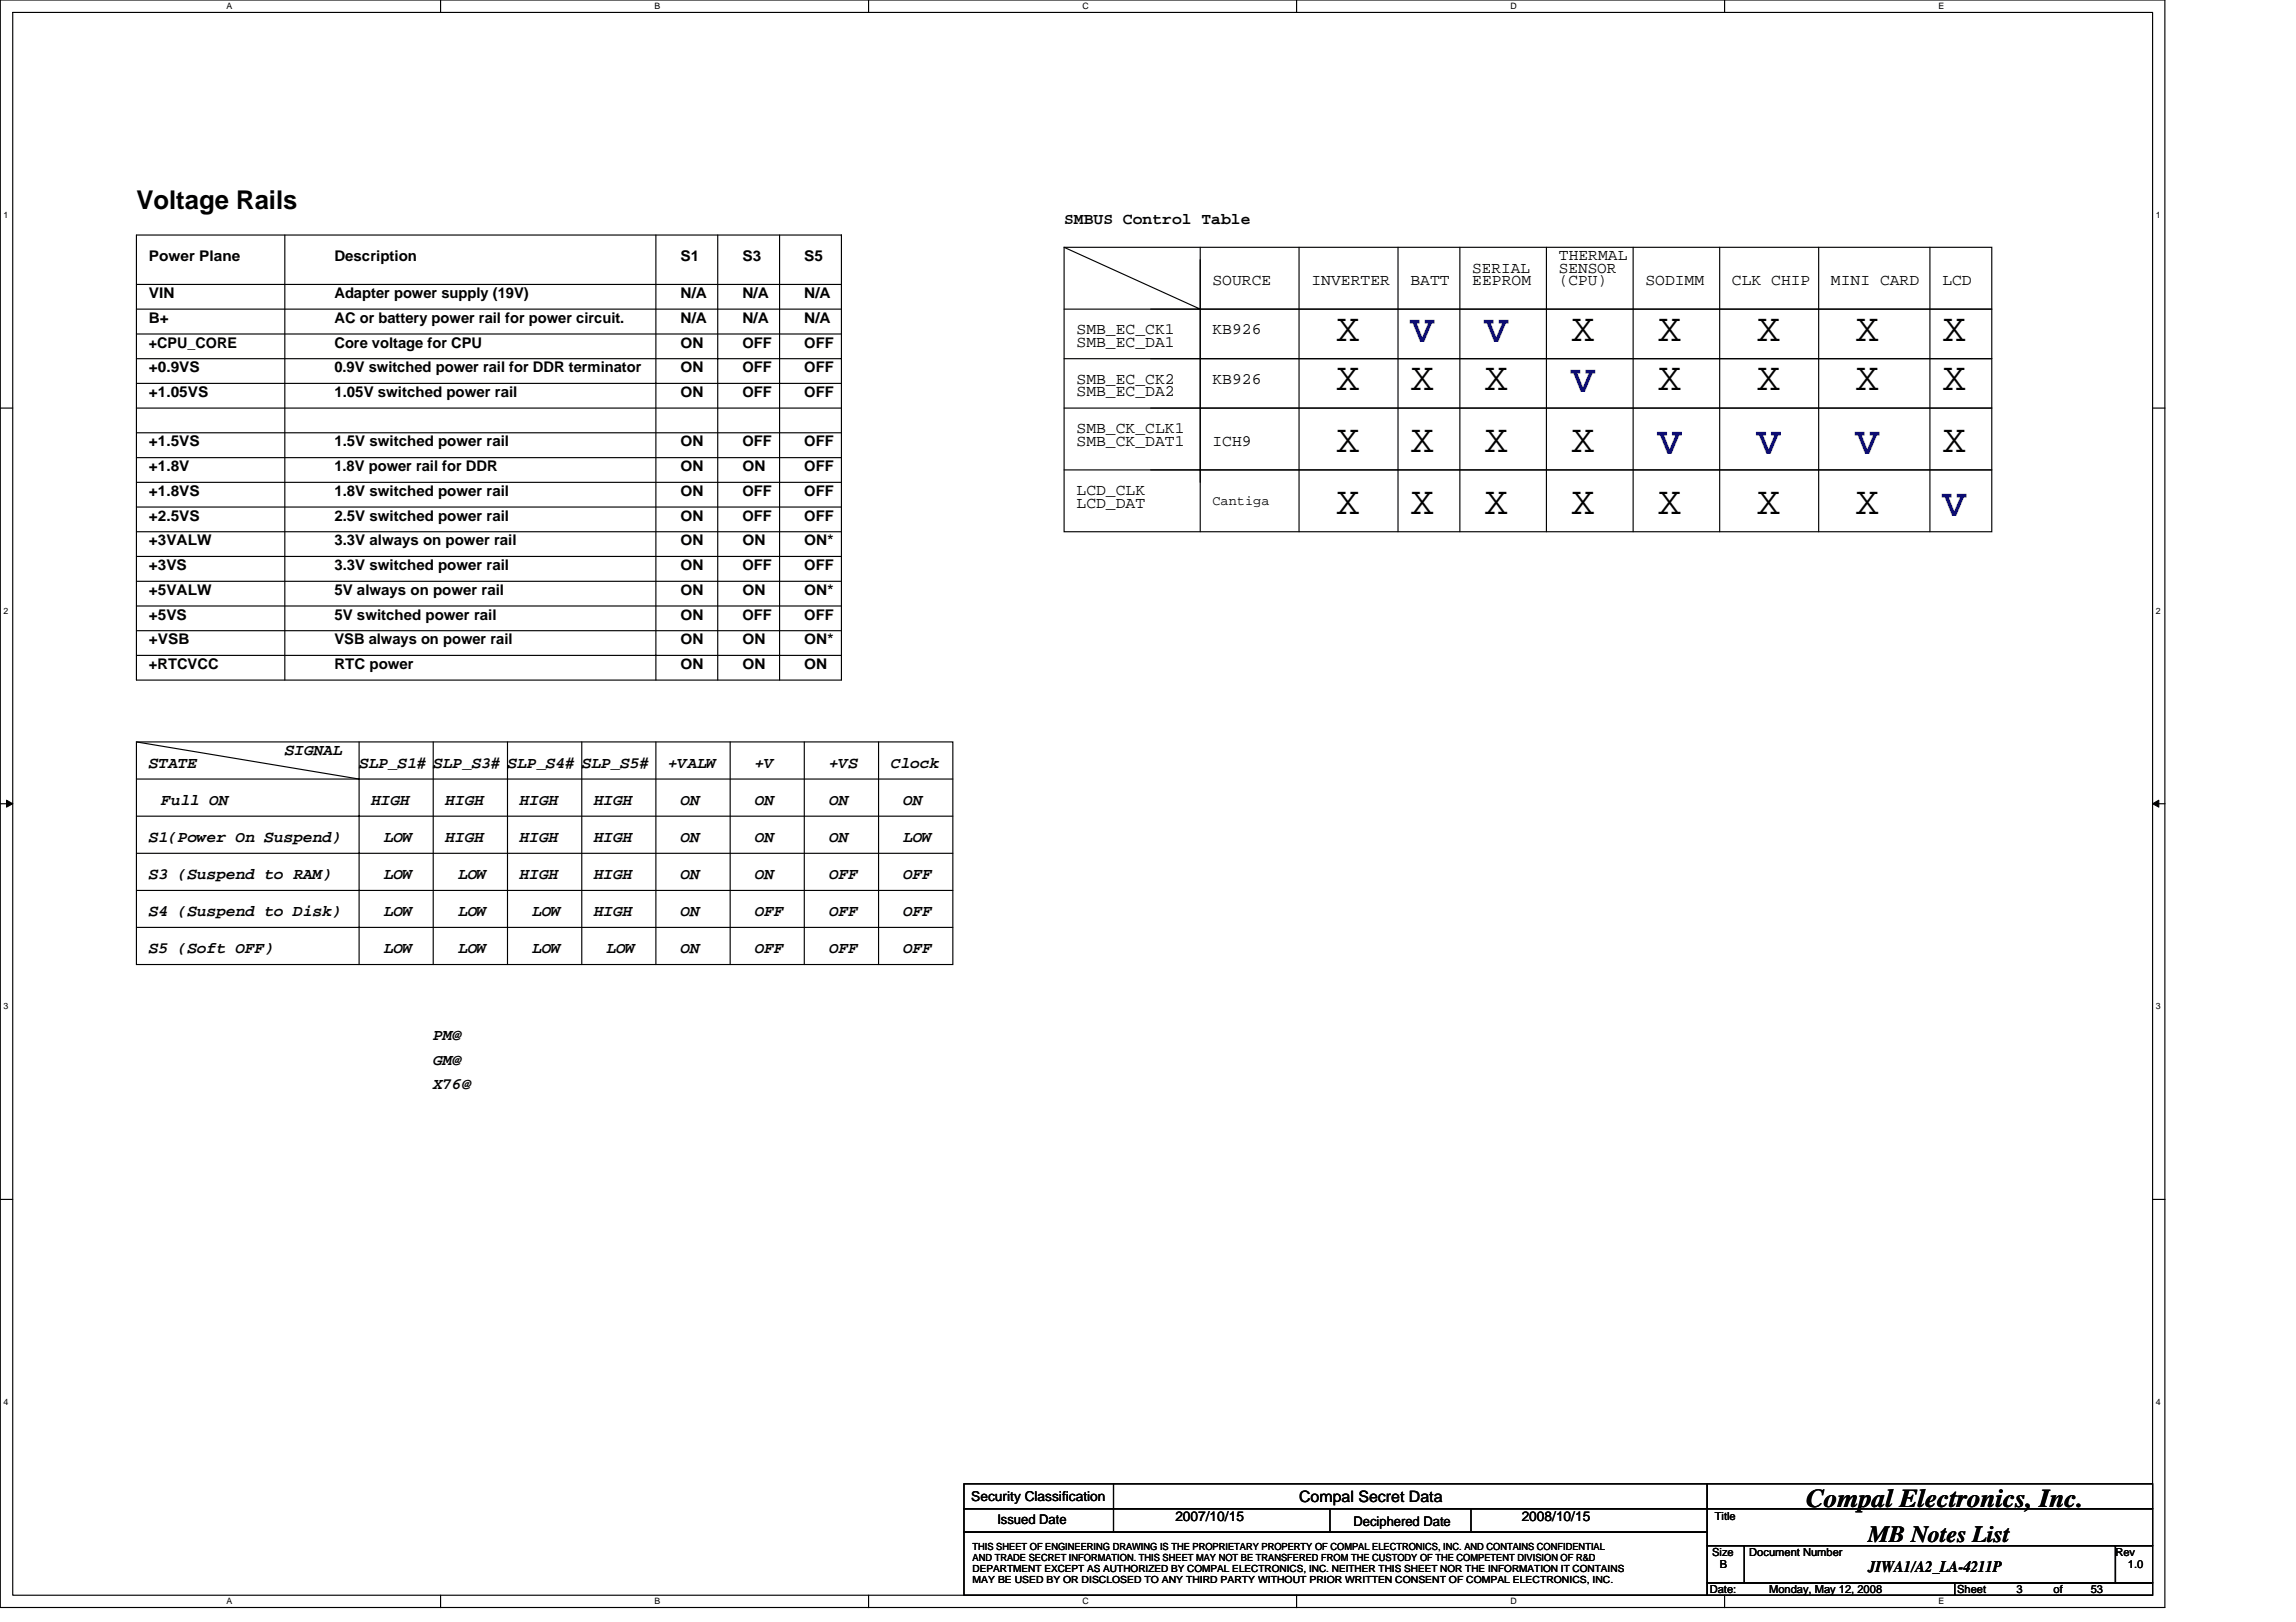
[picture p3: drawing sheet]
<svg xmlns="http://www.w3.org/2000/svg" width="297mm" height="210mm" viewBox="0 0 297 210" stroke-linecap="round" stroke-linejoin="round" font-family="sans-serif">
<defs><g id="words">
<g font-size="5.1">
<text x="172.9" y="44.1">X</text>
<text x="203.3" y="44.1">X</text>
<text x="214.5" y="44.1">X</text>
<text x="227.3" y="44.1">X</text>
<text x="240.1" y="44.1">X</text>
<text x="251.3" y="44.1">X</text>
<text x="172.9" y="50.5">X</text>
<text x="182.5" y="50.5">X</text>
<text x="192.1" y="50.5">X</text>
<text x="214.5" y="50.5">X</text>
<text x="227.3" y="50.5">X</text>
<text x="240.1" y="50.5">X</text>
<text x="251.3" y="50.5">X</text>
<text x="172.9" y="58.5">X</text>
<text x="182.5" y="58.5">X</text>
<text x="192.1" y="58.5">X</text>
<text x="203.3" y="58.5">X</text>
<text x="251.3" y="58.5">X</text>
<text x="172.9" y="66.5">X</text>
<text x="182.5" y="66.5">X</text>
<text x="192.1" y="66.5">X</text>
<text x="203.3" y="66.5">X</text>
<text x="214.5" y="66.5">X</text>
<text x="227.3" y="66.5">X</text>
<text x="240.1" y="66.5">X</text>
</g>
<g font-size="5.1" fill="#00f">
<text x="182.5" y="44.3">V</text>
<text x="192.1" y="44.3">V</text>
<text x="203.3" y="50.7">V</text>
<text x="214.5" y="58.7">V</text>
<text x="227.3" y="58.7">V</text>
<text x="240.1" y="58.7">V</text>
<text x="251.3" y="66.7">V</text>
</g>
<g font-size="3.3">
<text x="17.6" y="27.1">Voltage Rails</text>
<text x="233.7" y="195.1">Compal Electronics, Inc.</text>
</g>
<text font-size="3" x="241.7" y="199.6">MB Notes List</text>
<g font-size="2.1">
<text x="137.7" y="29">SMBUS Control Table</text>
<text x="190.5" y="35.3">SERIAL</text>
<text x="201.7" y="35.3">SENSOR</text>
<text x="201.7" y="33.7">THERMAL</text>
<text x="156.9" y="36.9">SOURCE</text>
<text x="169.7" y="36.9">INVERTER</text>
<text x="182.5" y="36.9">BATT</text>
<text x="190.5" y="36.9">EEPROM</text>
<text x="201.7" y="36.9">(CPU)</text>
<text x="212.9" y="36.9">SODIMM</text>
<text x="224.1" y="36.9">CLK CHIP</text>
<text x="236.9" y="36.9">MINI CARD</text>
<text x="251.3" y="36.9">LCD</text>
<text x="139.3" y="43.3">SMB_EC_CK1</text>
<text x="139.3" y="44.9">SMB_EC_DA1</text>
<text x="156.9" y="43.3">KB926</text>
<text x="139.3" y="49.7">SMB_EC_CK2</text>
<text x="139.3" y="51.3">SMB_EC_DA2</text>
<text x="156.9" y="49.7">KB926</text>
<text x="139.3" y="56.1">SMB_CK_CLK1</text>
<text x="139.3" y="57.7">SMB_CK_DAT1</text>
<text x="156.9" y="57.7">ICH9</text>
<text x="139.3" y="64.1">LCD_CLK</text>
<text x="139.3" y="65.7">LCD_DAT</text>
<text x="19.3" y="99.4">STATE</text>
<text x="36.8" y="97.8">SIGNAL</text>
<text x="46.5" y="99.4">SLP_S1# SLP_S3# SLP_S4# SLP_S5#</text>
<text x="86.5" y="99.4">+VALW</text>
<text x="97.7" y="99.4">+V</text>
<text x="107.3" y="99.4">+VS</text>
<text x="115.3" y="99.4">Clock</text>
<text x="20.8" y="104.2">Full ON</text>
<text x="48" y="104.2">HIGH</text>
<text x="57.7" y="104.2">HIGH</text>
<text x="67.3" y="104.2">HIGH</text>
<text x="76.9" y="104.2">HIGH</text>
<text x="88" y="104.2">ON</text>
<text x="97.7" y="104.2">ON</text>
<text x="107.3" y="104.2">ON</text>
<text x="116.9" y="104.2">ON</text>
<text x="19.3" y="109">S1(Power On Suspend)</text>
<text x="19.3" y="113.8">S3 (Suspend to RAM)</text>
<text x="49.7" y="109">LOW</text>
<text x="49.7" y="113.8">LOW</text>
<text x="57.7" y="109">HIGH</text>
<text x="59.3" y="113.8">LOW</text>
<text x="67.3" y="109">HIGH</text>
<text x="67.3" y="113.8">HIGH</text>
<text x="76.9" y="109">HIGH</text>
<text x="76.9" y="113.8">HIGH</text>
<text x="88" y="113.8">ON</text>
<text x="88" y="109">ON</text>
<text x="97.7" y="109">ON</text>
<text x="97.7" y="113.8">ON</text>
<text x="107.3" y="113.8">OFF</text>
<text x="107.3" y="109">ON</text>
<text x="116.9" y="113.8">OFF</text>
<text x="116.9" y="109">LOW</text>
<text x="19.3" y="118.6">S4 (Suspend to Disk)</text>
<text x="49.7" y="118.6">LOW</text>
<text x="59.3" y="118.6">LOW</text>
<text x="68.9" y="118.6">LOW</text>
<text x="76.9" y="118.6">HIGH</text>
<text x="88" y="118.6">ON</text>
<text x="97.7" y="118.6">OFF</text>
<text x="107.3" y="118.6">OFF</text>
<text x="116.9" y="118.6">OFF</text>
<text x="19.3" y="123.4">S5 (Soft OFF)</text>
<text x="49.7" y="123.4">LOW</text>
<text x="59.3" y="123.4">LOW</text>
<text x="68.9" y="123.4">LOW</text>
<text x="78.5" y="123.4">LOW</text>
<text x="88" y="123.4">ON</text>
<text x="97.7" y="123.4">OFF</text>
<text x="107.3" y="123.4">OFF</text>
<text x="116.9" y="123.4">OFF</text>
<text x="56" y="134.6">PM@</text>
<text x="56" y="137.8">GM@</text>
<text x="56" y="141">X76@</text>
<text x="241.7" y="203.5">JIWA1/A2_LA-4211P</text>
</g>
<text font-size="2" x="168.1" y="194.3">Compal Secret Data</text>
<g font-size="1.9">
<text x="19.3" y="33.8">Power Plane</text>
<text x="43.3" y="33.8">Description</text>
<text x="88" y="33.8">S1</text>
<text x="96.1" y="33.8">S3</text>
<text x="104.1" y="33.8">S5</text>
<text x="19.3" y="41.8">B+</text>
<text x="19.3" y="38.6">VIN</text>
<text x="43.3" y="38.6">Adapter power supply (19V)</text>
<text x="43.3" y="41.8">AC or battery power rail for power circuit.</text>
<text x="88" y="41.8">N/A</text>
<text x="88" y="38.6">N/A</text>
<text x="96" y="41.8">N/A</text>
<text x="96.1" y="38.6">N/A</text>
<text x="104.1" y="41.8">N/A</text>
<text x="104.1" y="38.6">N/A</text>
<text x="19.3" y="45">+CPU_CORE</text>
<text x="43.3" y="45">Core voltage for CPU</text>
<text x="88" y="45">ON</text>
<text x="96.1" y="45">OFF</text>
<text x="104.1" y="45">OFF</text>
<text x="19.3" y="48.2">+0.9VS</text>
<text x="19.3" y="51.4">+1.05VS</text>
<text x="43.3" y="48.2">0.9V switched power rail for DDR terminator</text>
<text x="43.3" y="51.4">1.05V switched power rail</text>
<text x="88" y="51.4">ON</text>
<text x="88" y="48.2">ON</text>
<text x="96.1" y="48.2">OFF</text>
<text x="96.1" y="51.4">OFF</text>
<text x="104.1" y="48.2">OFF</text>
<text x="104.1" y="51.4">OFF</text>
<text x="19.3" y="57.8">+1.5VS</text>
<text x="43.3" y="57.8">1.5V switched power rail</text>
<text x="88" y="57.8">ON</text>
<text x="96.1" y="57.8">OFF</text>
<text x="104.1" y="57.8">OFF</text>
<text x="19.3" y="64.2">+1.8VS</text>
<text x="19.3" y="61">+1.8V</text>
<text x="43.3" y="64.2">1.8V switched power rail</text>
<text x="43.3" y="61">1.8V power rail for DDR</text>
<text x="88" y="61">ON</text>
<text x="88.1" y="64.2">ON</text>
<text x="96.1" y="61">ON</text>
<text x="96.1" y="64.2">OFF</text>
<text x="104.1" y="64.2">OFF</text>
<text x="104.1" y="61">OFF</text>
<text x="19.3" y="67.4">+2.5VS</text>
<text x="19.3" y="70.6">+3VALW</text>
<text x="43.3" y="70.6">3.3V always on power rail</text>
<text x="43.3" y="67.4">2.5V switched power rail</text>
<text x="88" y="67.4">ON</text>
<text x="88" y="70.6">ON</text>
<text x="96.1" y="70.6">ON</text>
<text x="96.1" y="67.4">OFF</text>
<text x="104.1" y="70.6">ON*</text>
<text x="104.1" y="67.4">OFF</text>
<text x="19.3" y="77">+5VALW</text>
<text x="19.3" y="73.8">+3VS</text>
<text x="43.3" y="73.8">3.3V switched power rail</text>
<text x="43.3" y="77">5V always on power rail</text>
<text x="88" y="77">ON</text>
<text x="88.1" y="73.8">ON</text>
<text x="96.1" y="73.8">OFF</text>
<text x="96.1" y="77">ON</text>
<text x="104.1" y="73.8">OFF</text>
<text x="104.1" y="77">ON*</text>
<text x="19.3" y="80.2">+5VS</text>
<text x="19.3" y="83.4">+VSB</text>
<text x="43.3" y="83.4">VSB always on power rail</text>
<text x="43.3" y="80.2">5V switched power rail</text>
<text x="88" y="83.4">ON</text>
<text x="88" y="80.2">ON</text>
<text x="96.1" y="83.4">ON</text>
<text x="96.1" y="80.2">OFF</text>
<text x="104.1" y="83.4">ON*</text>
<text x="104.1" y="80.2">OFF</text>
<text x="19.3" y="86.6">+RTCVCC</text>
<text x="43.3" y="86.6">RTC power</text>
<text x="88" y="86.6">ON</text>
<text x="96.1" y="86.6">ON</text>
<text x="104.1" y="86.6">ON</text>
</g>
<g font-size="1.8">
<text x="156.9" y="65.4">Cantiga</text>
<text x="125.7" y="194.2">Security Classification</text>
<text x="152.1" y="196.8">2007/10/15</text>
<text x="196.9" y="196.8">2008/10/15</text>
</g>
<g font-size="1.7">
<text x="129" y="197.3">Issued Date</text>
<text x="175.1" y="197.4">Deciphered Date</text>
</g>
<g font-size="1.4">
<text x="221.8" y="196.7">Title</text>
<text x="221.5" y="201.3">Size</text>
<text x="222.5" y="202.9">B</text>
<text x="226.3" y="201.3">Document Number</text>
<text x="273.7" y="201.3">Rev</text>
<text x="275.3" y="202.9">1.0</text>
<text x="221.2" y="206.1">Date:</text>
<text x="228.9" y="206.1">Monday, May 12, 2008</text>
<text x="253.2" y="206.1">Sheet</text>
<text x="260.9" y="206.1">3</text>
<text x="265.7" y="206.1">of</text>
<text x="270.5" y="206.1">53</text>
</g>
<g font-size="1.3">
<text x="125.8" y="200.5">THIS SHEET OF ENGINEERING DRAWING IS THE PROPRIETARY PROPERTY OF COMPAL ELECTRONICS, INC. AND CONTAINS CONFIDENTIAL</text>
<text x="125.8" y="202">AND TRADE SECRET INFORMATION. THIS SHEET MAY NOT BE TRANSFERED FROM THE CUSTODY OF THE COMPETENT DIVISION OF R&amp;D</text>
<text x="125.8" y="203.5">DEPARTMENT EXCEPT AS AUTHORIZED BY COMPAL ELECTRONICS, INC. NEITHER THIS SHEET NOR THE INFORMATION IT CONTAINS</text>
<text x="125.8" y="204.9">MAY BE USED BY OR DISCLOSED TO ANY THIRD PARTY WITHOUT PRIOR WRITTEN CONSENT OF COMPAL ELECTRONICS, INC.</text>
</g>
<g font-size="1.1">
<text x="29.3" y="1.2">A</text>
<text x="84.7" y="1.2">B</text>
<text x="140" y="1.2">C</text>
<text x="195.4" y="1.2">D</text>
<text x="250.8" y="1.2">E</text>
<text x=".4" y="28.2">1</text>
<text x="278.9" y="28.2">1</text>
<text x=".4" y="79.4">2</text>
<text x="278.9" y="79.4">2</text>
<text x=".4" y="130.6">3</text>
<text x="278.9" y="130.6">3</text>
<text x=".4" y="181.8">4</text>
<text x="278.9" y="181.8">4</text>
<text x="29.3" y="207.6">A</text>
<text x="84.7" y="207.6">B</text>
<text x="140" y="207.6">C</text>
<text x="195.4" y="207.6">D</text>
<text x="250.8" y="207.6">E</text>
</g>
</g></defs>
<path d="M0 0h280.1v208h-280.1zM1.6 1.6h276.9v204.8h-276.9z" fill="none" stroke="#000" stroke-width=".15"/>
<g fill="#fff">
<path d="M29.3 .2h.8v1.2h-.8z"/>
<path d="M29.3 206.6h.8v1.3h-.8z"/>
</g>
<path d="M57 0v1.6M57 206.4v1.6" fill="none" stroke="#000" stroke-width=".15"/>
<g fill="#fff">
<path d="M84.7 .2h.7v1.2h-.7z"/>
<path d="M84.7 206.6h.7v1.3h-.7z"/>
</g>
<path d="M112.4 0v1.6M112.4 206.4v1.6" fill="none" stroke="#000" stroke-width=".15"/>
<g fill="#fff">
<path d="M140 .2h.8v1.2h-.8z"/>
<path d="M140 206.6h.8v1.3h-.8z"/>
</g>
<path d="M167.7 0v1.6M167.7 206.4v1.6" fill="none" stroke="#000" stroke-width=".15"/>
<g fill="#fff">
<path d="M195.4 .2h.8v1.2h-.8z"/>
<path d="M195.4 206.6h.8v1.3h-.8z"/>
</g>
<path d="M223.1 0v1.6M223.1 206.4v1.6" fill="none" stroke="#000" stroke-width=".15"/>
<g fill="#fff">
<path d="M250.8 .2h.7v1.2h-.7z"/>
<path d="M250.8 206.6h.7v1.3h-.7z"/>
<path d="M.4 27.2h.7v1.3h-.7z"/>
<path d="M278.9 27.2h.6v1.3h-.6z"/>
<path d="M.4 78.4h.7v1.3h-.7z"/>
<path d="M278.9 78.4h.6v1.3h-.6z"/>
</g>
<path d="M0 52.8h1.6M278.5 52.8h1.6" fill="none" stroke="#000" stroke-width=".15"/>
<g fill="#fff">
<path d="M.4 129.6h.7v1.3h-.7z"/>
<path d="M278.9 129.6h.6v1.3h-.6z"/>
</g>
<path d="M0 104h1.6M278.5 104h1.6" fill="none" stroke="#000" stroke-width=".15"/>
<path d="M.8 103.5l.8 .5-.8 .5zM278.5 104l.8-.5v1z" fill="#000" stroke="#000" stroke-width=".13"/>
<g fill="#fff">
<path d="M.4 180.8h.7v1.3h-.7z"/>
<path d="M278.9 180.8h.6v1.3h-.6z"/>
</g>
<g fill="none" stroke="#000" stroke-width=".15">
<path d="M17.6 30.4h91.3v57.6h-91.3zM17.6 36.8h91.3M36.8 30.4v57.6M84.9 30.4v57.6M92.9 30.4v57.6M100.9 30.4v57.6M108.9 30.4h.1M137.7 32l17.6 8M137.7 32h120v36.8h-120zM155.3 32v36.8M168.1 32v36.8M180.9 32v36.8"/>
<path d="M188.9 32v36.8M200.1 32v36.8M211.3 32v36.8M222.5 32v36.8M235.3 32v36.8M249.7 32v36.8M17.6 40h91.3M17.6 59.2h91.3M17.6 43.2h91.3M17.6 46.4h91.3M17.6 49.6h91.3M17.6 56h91.3"/>
<path d="M17.6 52.8h91.3M137.7 40h120M137.7 46.4h120M137.7 52.8h120M17.6 72h91.3M17.6 78.4h91.3M17.6 62.4h91.3M17.6 68.8h91.3M17.6 75.2h91.3M17.6 65.6h91.3M137.7 60.8h120M17.6 96l28.9 4.8"/>
<path d="M17.6 84.8h91.3M17.6 81.6h91.3M17.6 96h105.7v28.8h-105.7zM46.5 96v28.8M56 96v28.8M65.7 96v28.8M75.3 96v28.8M84.9 96v28.8M94.5 96v28.8M104.1 96v28.8M113.7 96v28.8M17.6 100.8h105.7"/>
<path d="M17.6 105.6h105.7M17.6 110.4h105.7M17.6 115.2h105.7M17.6 120h105.7M0 155.2h1.6M278.5 155.2h1.6M124.7 192h96.2v3.2h-96.2zM124.7 195.2h96.2v3.1h-96.2zM124.7 198.3h96.2v8.1h-96.2zM144.1 192v6.3M172.1 195.2v3.1M190.3 195.2v3.1"/>
<path d="M220.9 192h57.6v3.2h-57.6zM220.9 195.2h57.6v4.8h-57.6zM220.9 204.8h32v1.6h-32zM220.9 200h4.8v4.8h-4.8zM225.7 200h48v4.8h-48zM252.9 204.8h25.6v1.6h-25.6zM273.7 200h4.8v4.8h-4.8z"/>
</g>
<use href="#words"/>
</svg>
